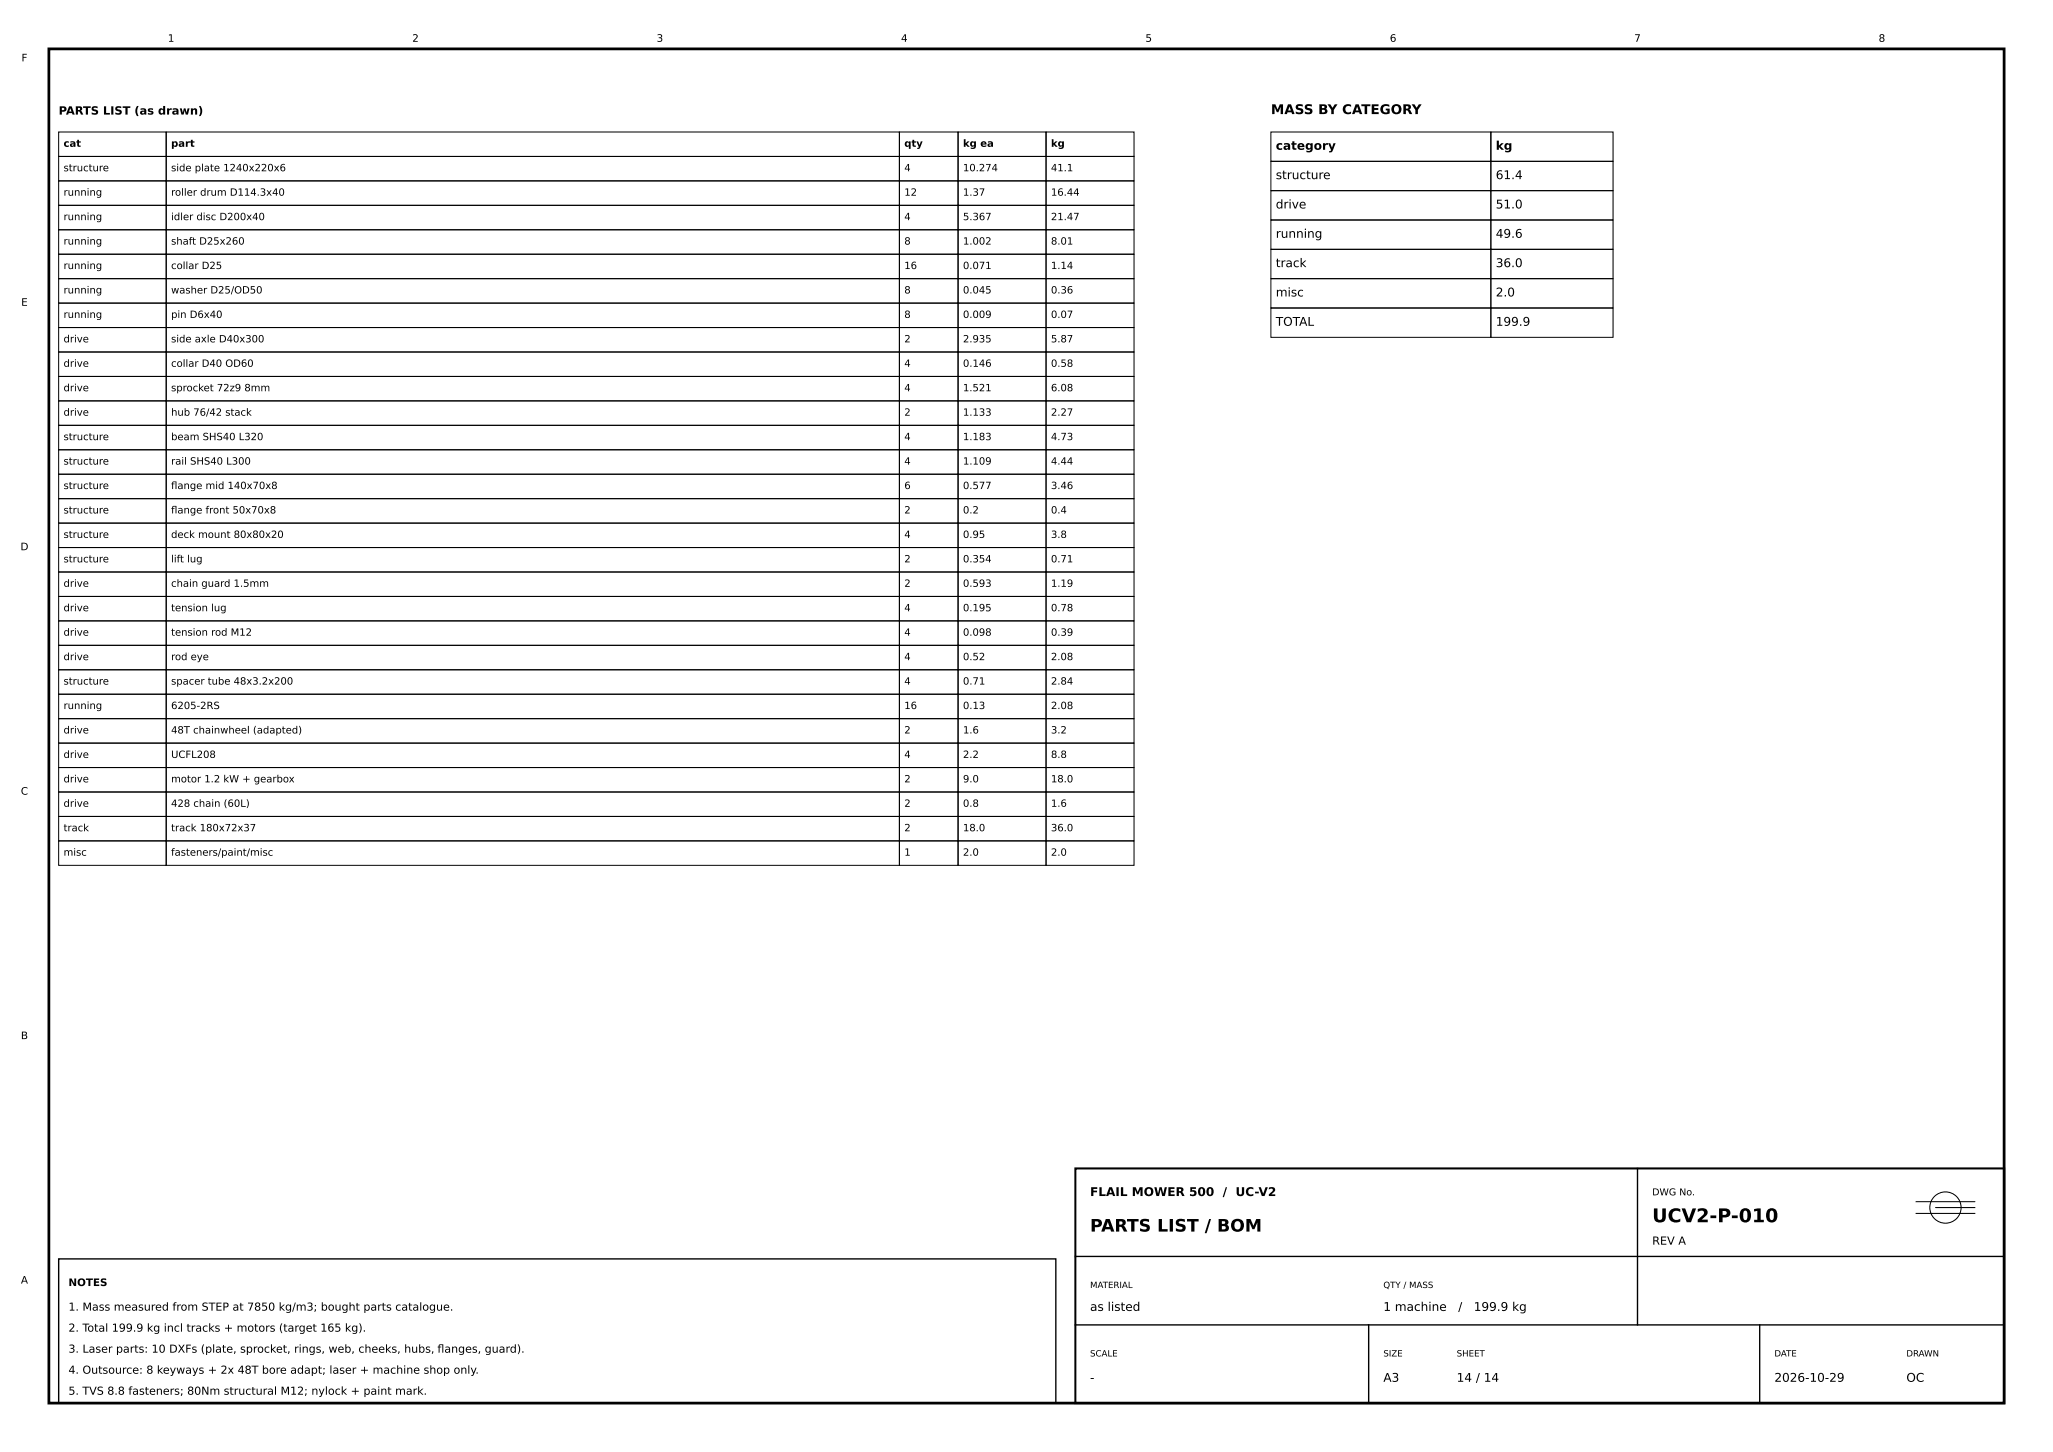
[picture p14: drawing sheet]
<svg xmlns="http://www.w3.org/2000/svg" width="420mm" height="297mm" viewBox="0 0 420 297" stroke-linecap="round" stroke-linejoin="round" font-family="sans-serif">
<defs><g id="words">
<text font-size="3.9" x="338" y="250">UCV2-P-010</text>
<text font-size="3.5" x="223" y="251.9">PARTS LIST / BOM</text>
<text font-size="2.8" x="260" y="23.3">MASS BY CATEGORY</text>
<g font-size="2.5">
<text x="261" y="30.6">category</text>
<text x="306" y="30.6">kg</text>
<text x="261" y="36.6">structure</text>
<text x="306" y="36.6">61.4</text>
<text x="261" y="42.6">drive</text>
<text x="306" y="42.6">51.0</text>
<text x="261" y="48.6">running</text>
<text x="306" y="48.6">49.6</text>
<text x="261" y="54.6">track</text>
<text x="306" y="54.6">36.0</text>
<text x="261" y="60.6">misc</text>
<text x="306" y="60.6">2.0</text>
<text x="261" y="66.6">TOTAL</text>
<text x="306" y="66.6">199.9</text>
<text x="223" y="244.6">FLAIL MOWER 500 / UC-V2</text>
<text x="223" y="268.1">as listed</text>
<text x="283" y="268.1">1 machine</text>
<text x="298.3" y="268.1">/</text>
<text x="301.5" y="268.1">199.9 kg</text>
<text x="223" y="282.6">-</text>
<text x="283" y="282.6">A3</text>
<text x="298" y="282.6">14 / 14</text>
<text x="363" y="282.6">2026-10-29</text>
<text x="390" y="282.6">OC</text>
</g>
<g font-size="2.3">
<text x="12" y="23.4">PARTS LIST (as drawn)</text>
<text x="338" y="254.6">REV A</text>
<text x="14" y="268.1">1. Mass measured from STEP at 7850 kg/m3; bought parts catalogue.</text>
<text x="14" y="272.4">2. Total 199.9 kg incl tracks + motors (target 165 kg).</text>
<text x="14" y="276.7">3. Laser parts: 10 DXFs (plate, sprocket, rings, web, cheeks, hubs, fanges, guard).</text>
<text x="14" y="281">4. Outsource: 8 keyways + 2x 48T bore adapt; laser + machine shop only.</text>
<text x="89.5" y="276.7">l</text>
<text x="14" y="285.3">5. TVS 8.8 fasteners; 80Nm structural M12; nylock + paint mark.</text>
</g>
<g font-size="2.1">
<text x="34.3" y="8.5">1</text>
<text x="84.3" y="8.5">2</text>
<text x="134.3" y="8.5">3</text>
<text x="184.3" y="8.5">4</text>
<text x="234.3" y="8.5">5</text>
<text x="284.3" y="8.5">6</text>
<text x="334.3" y="8.5">7</text>
<text x="384.3" y="8.5">8</text>
<text x="4.4" y="12.5">F</text>
<text x="4.3" y="62.5">E</text>
<text x="4.2" y="112.5">D</text>
<text x="4.3" y="162.5">C</text>
<text x="4.3" y="212.5">B</text>
<text x="4.3" y="262.5">A</text>
<text x="14" y="263">NOTES</text>
</g>
<g font-size="2">
<text x="13" y="30">cat</text>
<text x="13" y="35">structure</text>
<text x="35" y="30">part</text>
<text x="35" y="35">side plate 1240x220x6</text>
<text x="185" y="30">qty</text>
<text x="185" y="35">4</text>
<text x="197" y="30">kg ea</text>
<text x="197" y="35">10.274</text>
<text x="215" y="30">kg</text>
<text x="215" y="35">41.1</text>
<text x="13" y="40">running</text>
<text x="35" y="40">roller drum D114.3x40</text>
<text x="185" y="40">12</text>
<text x="197" y="40">1.37</text>
<text x="215" y="40">16.44</text>
<text x="13" y="45">running</text>
<text x="35" y="45">idler disc D200x40</text>
<text x="185" y="45">4</text>
<text x="197" y="45">5.367</text>
<text x="215" y="45">21.47</text>
<text x="13" y="50">running</text>
<text x="35" y="50">shaft D25x260</text>
<text x="185" y="50">8</text>
<text x="197" y="50">1.002</text>
<text x="215" y="50">8.01</text>
<text x="13" y="55">running</text>
<text x="35" y="55">collar D25</text>
<text x="185" y="55">16</text>
<text x="197" y="55">0.071</text>
<text x="215" y="55">1.14</text>
<text x="13" y="60">running</text>
<text x="13" y="65">running</text>
<text x="35" y="60">washer D25/OD50</text>
<text x="35" y="65">pin D6x40</text>
<text x="185" y="60">8</text>
<text x="185" y="65">8</text>
<text x="197" y="60">0.045</text>
<text x="197" y="65">0.009</text>
<text x="215" y="60">0.36</text>
<text x="215" y="65">0.07</text>
<text x="13" y="70">drive</text>
<text x="35" y="70">side axle D40x300</text>
<text x="185" y="70">2</text>
<text x="197" y="70">2.935</text>
<text x="215" y="70">5.87</text>
<text x="13" y="75">drive</text>
<text x="35" y="75">collar D40 OD60</text>
<text x="185" y="75">4</text>
<text x="197" y="75">0.146</text>
<text x="215" y="75">0.58</text>
<text x="13" y="80">drive</text>
<text x="35" y="80">sprocket 72z9 8mm</text>
<text x="185" y="80">4</text>
<text x="197" y="80">1.521</text>
<text x="215" y="80">6.08</text>
<text x="13" y="85">drive</text>
<text x="35" y="85">hub 76/42 stack</text>
<text x="185" y="85">2</text>
<text x="197" y="85">1.133</text>
<text x="215" y="85">2.27</text>
<text x="13" y="90">structure</text>
<text x="13" y="95">structure</text>
<text x="35" y="90">beam SHS40 L320</text>
<text x="35" y="95">rail SHS40 L300</text>
<text x="185" y="90">4</text>
<text x="185" y="95">4</text>
<text x="197" y="90">1.183</text>
<text x="197" y="95">1.109</text>
<text x="215" y="90">4.73</text>
<text x="215" y="95">4.44</text>
<text x="13" y="100">structure</text>
<text x="35" y="100">fange mid 140x70x8</text>
<text x="35" y="100">l</text>
<text x="185" y="100">6</text>
<text x="197" y="100">0.577</text>
<text x="215" y="100">3.46</text>
<text x="13" y="105">structure</text>
<text x="35" y="105">fange front 50x70x8</text>
<text x="35" y="105">l</text>
<text x="185" y="105">2</text>
<text x="197" y="105">0.2</text>
<text x="215" y="105">0.4</text>
<text x="13" y="110">structure</text>
<text x="35" y="110">deck mount 80x80x20</text>
<text x="185" y="110">4</text>
<text x="197" y="110">0.95</text>
<text x="215" y="110">3.8</text>
<text x="13" y="115">structure</text>
<text x="35" y="115">lift lug</text>
<text x="185" y="115">2</text>
<text x="197" y="115">0.354</text>
<text x="215" y="115">0.71</text>
<text x="13" y="120">drive</text>
<text x="13" y="125">drive</text>
<text x="35" y="120">chain guard 1.5mm</text>
<text x="35" y="125">tension lug</text>
<text x="185" y="120">2</text>
<text x="185" y="125">4</text>
<text x="197" y="120">0.593</text>
<text x="197" y="125">0.195</text>
<text x="215" y="120">1.19</text>
<text x="215" y="125">0.78</text>
<text x="13" y="130">drive</text>
<text x="35" y="130">tension rod M12</text>
<text x="185" y="130">4</text>
<text x="197" y="130">0.098</text>
<text x="215" y="130">0.39</text>
<text x="13" y="135">drive</text>
<text x="35" y="135">rod eye</text>
<text x="185" y="135">4</text>
<text x="197" y="135">0.52</text>
<text x="215" y="135">2.08</text>
<text x="13" y="140">structure</text>
<text x="35" y="140">spacer tube 48x3.2x200</text>
<text x="185" y="140">4</text>
<text x="197" y="140">0.71</text>
<text x="215" y="140">2.84</text>
<text x="13" y="145">running</text>
<text x="35" y="145">6205-2RS</text>
<text x="185" y="145">16</text>
<text x="197" y="145">0.13</text>
<text x="215" y="145">2.08</text>
<text x="13" y="150">drive</text>
<text x="13" y="155">drive</text>
<text x="35" y="150">48T chainwheel (adapted)</text>
<text x="35" y="155">UCFL208</text>
<text x="185" y="150">2</text>
<text x="185" y="155">4</text>
<text x="197" y="150">1.6</text>
<text x="197" y="155">2.2</text>
<text x="215" y="150">3.2</text>
<text x="215" y="155">8.8</text>
<text x="13" y="160">drive</text>
<text x="35" y="160">motor 1.2 kW + gearbox</text>
<text x="185" y="160">2</text>
<text x="197" y="160">9.0</text>
<text x="215" y="160">18.0</text>
<text x="13" y="165">drive</text>
<text x="35" y="165">428 chain (60L)</text>
<text x="185" y="165">2</text>
<text x="197" y="165">0.8</text>
<text x="215" y="165">1.6</text>
<text x="13" y="170">track</text>
<text x="35" y="170">track 180x72x37</text>
<text x="185" y="170">2</text>
<text x="197" y="170">18.0</text>
<text x="215" y="170">36.0</text>
<text x="13" y="175">misc</text>
<text x="35" y="175">fasteners/paint/misc</text>
<text x="185" y="175">1</text>
<text x="197" y="175">2.0</text>
<text x="215" y="175">2.0</text>
</g>
<text font-size="1.9" x="338" y="244.5">DWG No.</text>
<g font-size="1.8">
<text x="223" y="263.5">MATERIAL</text>
<text x="283" y="263.5">QTY / MASS</text>
<text x="223" y="277.5">SCALE</text>
<text x="283" y="277.5">SIZE</text>
<text x="298" y="277.5">SHEET</text>
<text x="363" y="277.5">DATE</text>
<text x="390" y="277.5">DRAWN</text>
</g>
</g></defs>
<path d="M10 10h400v277h-400z" fill="none" stroke="#000" stroke-width=".56"/>
<path d="M10 10h400v277h-400z" fill="none" stroke="#000" stroke-width=".2" stroke-dasharray="2.1 .5 .4 .5" stroke-linecap="butt"/>
<path d="M220 239h190v48h-190z" fill="none" stroke="#000" stroke-width=".42"/>
<g fill="none" stroke="#000" stroke-width=".21">
<path d="M12 27h22v5h-22zM34 27h150v5h-150zM184 27h12v5h-12zM196 27h18v5h-18zM214 27h18v5h-18zM260 27h45v6h-45zM305 27h25v6h-25zM392 248.2h12M392 245.8h12M396 247h8"/>
<circle cx="398" cy="247" r="3.2"/>
</g>
<path d="M335 239v32M12 257.5h204v29.5h-204zM220 257h190M220 271h190M280 271v16M360 271v16" fill="none" stroke="#000" stroke-width=".28"/>
<g fill="none" stroke="#000" stroke-width=".2">
<path d="M12 32h22v5h-22zM12 37h22v5h-22zM34 32h150v5h-150zM34 37h150v5h-150zM184 32h12v5h-12zM184 37h12v5h-12zM196 32h18v5h-18zM196 37h18v5h-18zM214 32h18v5h-18zM214 37h18v5h-18zM260 33h45v6h-45zM260 39h45v6h-45z"/>
<path d="M305 33h25v6h-25zM305 39h25v6h-25zM12 42h22v5h-22zM12 47h22v5h-22zM12 52h22v5h-22zM12 57h22v5h-22zM34 42h150v5h-150zM34 47h150v5h-150zM34 52h150v5h-150zM34 57h150v5h-150zM184 42h12v5h-12zM184 47h12v5h-12z"/>
<path d="M184 52h12v5h-12zM184 57h12v5h-12zM196 42h18v5h-18zM196 47h18v5h-18zM196 52h18v5h-18zM196 57h18v5h-18zM214 42h18v5h-18zM214 47h18v5h-18zM214 52h18v5h-18zM214 57h18v5h-18zM260 45h45v6h-45zM260 51h45v6h-45z"/>
<path d="M260 57h45v6h-45zM305 45h25v6h-25zM305 51h25v6h-25zM305 57h25v6h-25zM12 62h22v5h-22zM12 67h22v5h-22zM12 72h22v5h-22zM12 77h22v5h-22zM34 62h150v5h-150zM34 67h150v5h-150zM34 72h150v5h-150zM34 77h150v5h-150z"/>
<path d="M184 62h12v5h-12zM184 67h12v5h-12zM184 72h12v5h-12zM184 77h12v5h-12zM196 62h18v5h-18zM196 67h18v5h-18zM196 72h18v5h-18zM196 77h18v5h-18zM214 62h18v5h-18zM214 67h18v5h-18zM214 72h18v5h-18zM214 77h18v5h-18z"/>
<path d="M260 63h45v6h-45zM305 63h25v6h-25zM12 82h22v5h-22zM12 87h22v5h-22zM12 92h22v5h-22zM12 97h22v5h-22zM34 82h150v5h-150zM34 87h150v5h-150zM34 92h150v5h-150zM34 97h150v5h-150zM184 82h12v5h-12zM184 87h12v5h-12z"/>
<path d="M184 92h12v5h-12zM184 97h12v5h-12zM196 82h18v5h-18zM196 87h18v5h-18zM196 92h18v5h-18zM196 97h18v5h-18zM214 82h18v5h-18zM214 87h18v5h-18zM214 92h18v5h-18zM214 97h18v5h-18zM12 102h22v5h-22zM12 107h22v5h-22z"/>
<path d="M12 112h22v5h-22zM12 117h22v5h-22zM34 102h150v5h-150zM34 107h150v5h-150zM34 112h150v5h-150zM34 117h150v5h-150zM184 102h12v5h-12zM184 107h12v5h-12zM184 112h12v5h-12zM184 117h12v5h-12zM196 102h18v5h-18zM196 107h18v5h-18z"/>
<path d="M196 112h18v5h-18zM196 117h18v5h-18zM214 102h18v5h-18zM214 107h18v5h-18zM214 112h18v5h-18zM214 117h18v5h-18zM12 122h22v5h-22zM12 127h22v5h-22zM12 132h22v5h-22zM12 137h22v5h-22zM34 122h150v5h-150zM34 127h150v5h-150z"/>
<path d="M34 132h150v5h-150zM34 137h150v5h-150zM184 122h12v5h-12zM184 127h12v5h-12zM184 132h12v5h-12zM184 137h12v5h-12zM196 122h18v5h-18zM196 127h18v5h-18zM196 132h18v5h-18zM196 137h18v5h-18zM214 122h18v5h-18zM214 127h18v5h-18z"/>
<path d="M214 132h18v5h-18zM214 137h18v5h-18zM12 142h22v5h-22zM12 147h22v5h-22zM12 152h22v5h-22zM12 157h22v5h-22zM34 142h150v5h-150zM34 147h150v5h-150zM34 152h150v5h-150zM34 157h150v5h-150zM184 142h12v5h-12zM184 147h12v5h-12z"/>
<path d="M184 152h12v5h-12zM184 157h12v5h-12zM196 142h18v5h-18zM196 147h18v5h-18zM196 152h18v5h-18zM196 157h18v5h-18zM214 142h18v5h-18zM214 147h18v5h-18zM214 152h18v5h-18zM214 157h18v5h-18zM12 162h22v5h-22zM12 167h22v5h-22z"/>
<path d="M12 172h22v5h-22zM34 162h150v5h-150zM34 167h150v5h-150zM34 172h150v5h-150zM184 162h12v5h-12zM184 167h12v5h-12zM184 172h12v5h-12zM196 162h18v5h-18zM196 167h18v5h-18zM196 172h18v5h-18zM214 162h18v5h-18zM214 167h18v5h-18z"/>
<path d="M214 172h18v5h-18z"/>
</g>
<use href="#words"/>
</svg>
